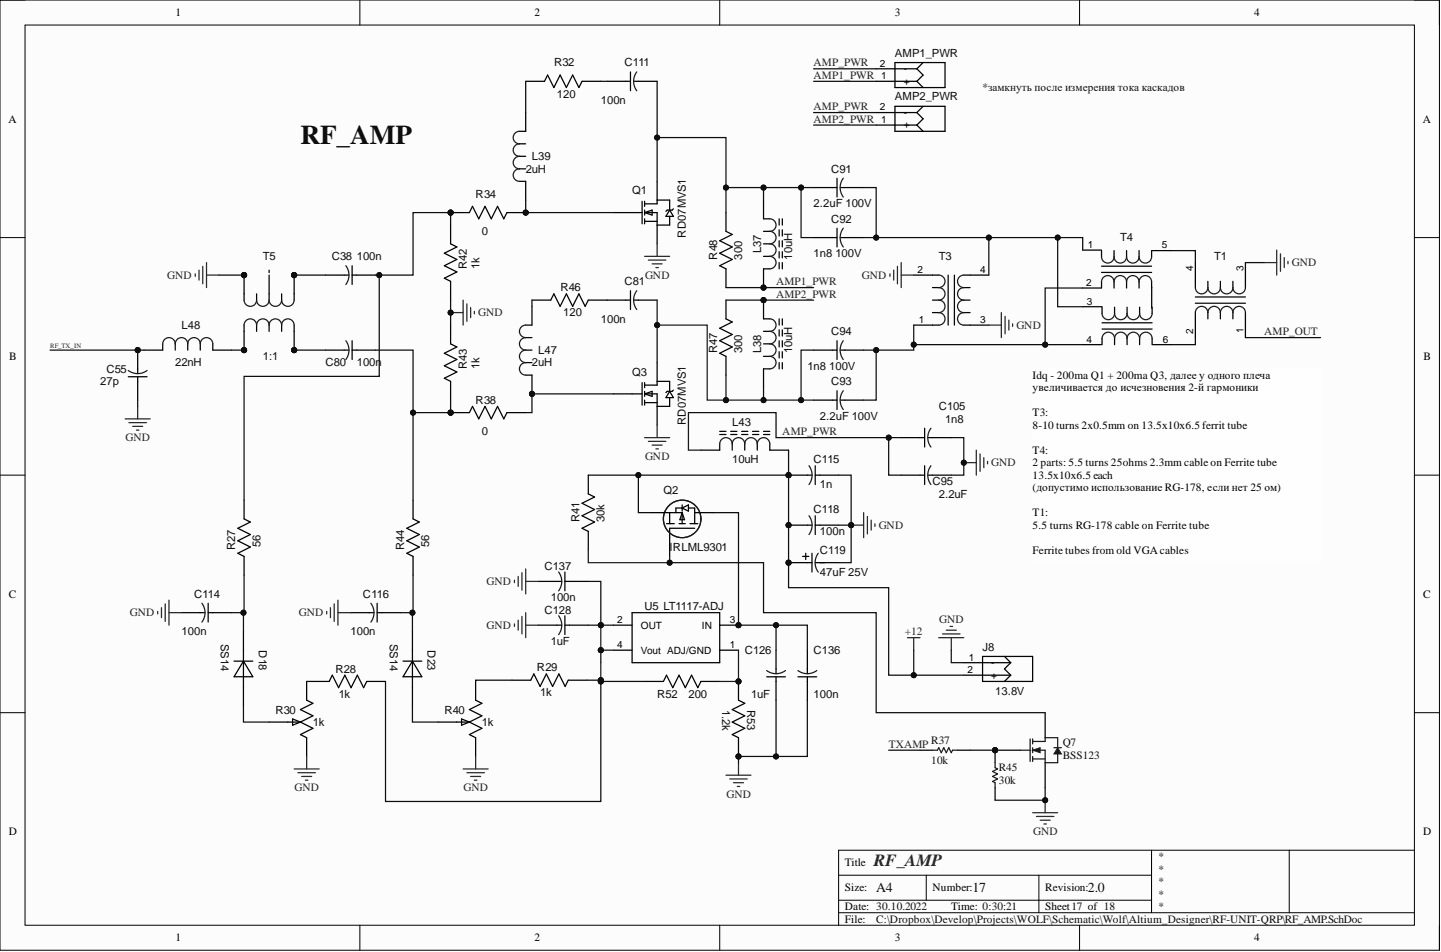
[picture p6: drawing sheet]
<svg xmlns="http://www.w3.org/2000/svg" width="292mm" height="193mm" viewBox="0 0 292 193" stroke-linecap="round" stroke-linejoin="round" font-family="sans-serif">
<defs><g id="words">
<text font-size="5.5" fill="#0e0e0e" x="60.9" y="29.2">RF_AMP</text>
<text font-size="3.5" fill="#262626" x="177.1" y="175.6">RF_AMP</text>
<g font-size="2.8" fill="#0e0e0e">
<text x="177.6" y="180.9">A4</text>
<text x="197.1" y="180.9">17</text>
<text x="220.5" y="180.9">2.0</text>
</g>
<g font-size="2.3">
<text x="35.6" y="3.3">1</text>
<text x="108.3" y="3.3">2</text>
<text x="181.4" y="3.3">3</text>
<text x="254.2" y="3.3">4</text>
<text x="1.7" y="24.8">A</text>
<text x="288.4" y="24.8">A</text>
<text x="1.9" y="73">B</text>
<text x="209.3" y="76.8">Idq - 200ma Q1 + 200ma Q3, далее у одного плеча</text>
<text x="288.6" y="73">B</text>
<text x="209.3" y="79.3">увеличивается до исчезновения 2-й гармоники</text>
<text x="209.3" y="84.4">T3:</text>
<text x="209.3" y="86.9">8-10 turns 2x0.5mm on 13.5х10х6.5 ferrit tube</text>
<text x="209.3" y="92">T4:</text>
<text x="209.3" y="94.5">2 parts: 5.5 turns 25ohms 2.3mm cable on Ferrite tube</text>
<text x="209.3" y="97.1">13.5х10x6.5 each</text>
<text x="209.3" y="99.6">(допустимо использование RG-178, если нет 25 ом)</text>
<text x="209.3" y="104.7">T1:</text>
<text x="209.3" y="107.2">5.5 turns RG-178 cable on Ferrite tube</text>
<text x="209.3" y="112.3">Ferrite tubes from old VGAcables</text>
<text x="1.8" y="121.1">C</text>
<text x="288.5" y="121.1">C</text>
<text x="1.8" y="169.3">D</text>
<text x="288.5" y="169.3">D</text>
<text x="171.3" y="175.6">Title</text>
<text x="171.3" y="180.7">Size:</text>
<text x="171.3" y="184.5">Date: 30.10.2022</text>
<text x="189" y="180.7">Number:</text>
<text x="192.8" y="184.5">Time: 0:30:21</text>
<text x="211.9" y="180.7">Revision:</text>
<text x="211.9" y="184.5">Sheet17 of 18</text>
<text x="35.6" y="190.8">1</text>
<text x="108.3" y="190.8">2</text>
<text x="171.3" y="187">File:</text>
<text x="181.4" y="190.8">3</text>
<text x="254.2" y="190.8">4</text>
</g>
<g font-size="2.3" fill="#0e0e0e">
<text x="181.4" y="11.5">AMP1_PWR</text>
<text x="112.3" y="13.4">R32</text>
<text x="126.6" y="13.4">C111</text>
<text x="112.9" y="19.8">120</text>
<text x="121.8" y="21">100n</text>
<text x="181.4" y="20.4">AMP2_PWR</text>
<text x="199.2" y="18.5">*замкнуть после измерения тока каскадов</text>
<text x="106.6" y="35">2uH</text>
<text x="107.8" y="32.4">L39</text>
<text x="168.5" y="35">C91</text>
<text x="96.4" y="40">R34</text>
<text x="128.1" y="39.4">Q1</text>
<text x="164.9" y="42">2.2uF 100V</text>
<text x="97.7" y="47.7">0</text>
<text x="168.5" y="45.1">C92</text>
<text x="53.3" y="52.7">T5</text>
<text x="67.2" y="52.7">C38</text>
<text x="72.3" y="52.7">100n</text>
<text x="139" y="48.2" transform="rotate(-90 139 48.2)">RD07MVS1</text>
<text x="145.4" y="52.6" transform="rotate(-90 145.4 52.6)">R48</text>
<text x="150.5" y="52.6" transform="rotate(-90 150.5 52.6)">300</text>
<text x="154.3" y="51.4" transform="rotate(-90 154.3 51.4)">L37</text>
<text x="160.6" y="52.6" transform="rotate(-90 160.6 52.6)">10uH</text>
<text x="164.9" y="52.1">1n8 100V</text>
<text x="190.3" y="52.7">T3</text>
<text x="227.1" y="48.9">T4</text>
<text x="246.1" y="52.7">T1</text>
<text x="94.6" y="54.5" transform="rotate(-90 94.6 54.5)">R42</text>
<text x="97.2" y="54.5" transform="rotate(-90 97.2 54.5)">1k</text>
<text x="113.6" y="59.1">R46</text>
<text x="126.6" y="57.8">C81</text>
<text x="114.2" y="64.1">120</text>
<text x="121.8" y="65.4">100n</text>
<text x="36.8" y="66.7">L48</text>
<text x="109.1" y="71.7">L47</text>
<text x="145.4" y="71.6" transform="rotate(-90 145.4 71.6)">R47</text>
<text x="150.5" y="71.6" transform="rotate(-90 150.5 71.6)">300</text>
<text x="154.3" y="71.6" transform="rotate(-90 154.3 71.6)">L38</text>
<text x="160.6" y="71.6" transform="rotate(-90 160.6 71.6)">10uH</text>
<text x="168.5" y="67.9">C94</text>
<text x="21.6" y="75.5">C55</text>
<text x="35.5" y="74.3">22nH</text>
<text x="53.3" y="73">1:1</text>
<text x="66" y="74.3">C80</text>
<text x="72.3" y="74.3">100n</text>
<text x="94.6" y="74.8" transform="rotate(-90 94.6 74.8)">R43</text>
<text x="97.2" y="74.8" transform="rotate(-90 97.2 74.8)">1k</text>
<text x="107.8" y="74.3">2uH</text>
<text x="128.1" y="76.1">Q3</text>
<text x="163.7" y="74.9">1n8 100V</text>
<text x="20.3" y="78.1">27p</text>
<text x="96.4" y="81.9">R38</text>
<text x="168.5" y="78.1">C93</text>
<text x="190.3" y="83.1">C105</text>
<text x="97.7" y="88.2">0</text>
<text x="139" y="86.2" transform="rotate(-90 139 86.2)">RD07MVS1</text>
<text x="148.4" y="86.3">L43</text>
<text x="166.2" y="85.1">2.2uF 100V</text>
<text x="191.6" y="85.7">1n8</text>
<text x="148.4" y="93.9">10uH</text>
<text x="164.9" y="93.9">C115</text>
<text x="134.5" y="100.2">Q2</text>
<text x="166.2" y="99">1n</text>
<text x="189" y="98.3">C95</text>
<text x="190.3" y="100.9">2.2uF</text>
<text x="117.5" y="105.9" transform="rotate(-90 117.5 105.9)">R41</text>
<text x="122.5" y="105.9" transform="rotate(-90 122.5 105.9)">30k</text>
<text x="164.9" y="104.1">C118</text>
<text x="47.7" y="111.5" transform="rotate(-90 47.7 111.5)">R27</text>
<text x="52.8" y="110.9" transform="rotate(-90 52.8 110.9)">56</text>
<text x="82" y="111.5" transform="rotate(-90 82 111.5)">R44</text>
<text x="87" y="110.9" transform="rotate(-90 87 110.9)">56</text>
<text x="135.7" y="111.7">I</text>
<text x="136.4" y="111.7">RLML9301</text>
<text x="166.2" y="108.5">100n</text>
<text x="166.2" y="112.3">C119</text>
<text x="110.4" y="115.5">C137</text>
<text x="166.2" y="116.8">47uF 25V</text>
<text x="39.3" y="121.1">C114</text>
<text x="73.6" y="121.1">C116</text>
<text x="110.4" y="124.4">C128</text>
<text x="111.6" y="121.8">100n</text>
<text x="130.7" y="123.7">U5 LT1117-ADJ</text>
<text x="36.8" y="128.7">100n</text>
<text x="44.7" y="130.5" transform="rotate(90 44.7 130.5)">SS14</text>
<text x="52.4" y="131.8" transform="rotate(90 52.4 131.8)">D18</text>
<text x="71" y="128.7">100n</text>
<text x="79" y="130.5" transform="rotate(90 79 130.5)">SS14</text>
<text x="86.7" y="131.8" transform="rotate(90 86.7 131.8)">D23</text>
<text x="111.6" y="130.7">1uF</text>
<text x="199.2" y="131.9">J8</text>
<text x="68" y="136.4">R28</text>
<text x="108.8" y="136.1">R29</text>
<text x="151" y="132.6">C126</text>
<text x="164.9" y="132.6">C136</text>
<text x="68.7" y="141.4">1k</text>
<text x="109.5" y="141.2">1k</text>
<text x="133.2" y="141.4">R52</text>
<text x="139.5" y="141.4">200</text>
<text x="146.4" y="143.9" transform="rotate(90 146.4 143.9)">1.2k</text>
<text x="151.5" y="143.9" transform="rotate(90 151.5 143.9)">R53</text>
<text x="152.2" y="141.4">1uF</text>
<text x="164.9" y="141.4">100n</text>
<text x="201.7" y="140.8">13.8V</text>
<text x="55.8" y="144.6">R30</text>
<text x="63.4" y="147.2">1k</text>
<text x="90.1" y="144.6">R40</text>
<text x="97.7" y="147.2">1k</text>
<text x="188.8" y="150.8">R37</text>
<text x="188.8" y="154.9">10k</text>
<text x="215.4" y="151.3">Q7</text>
<text x="215.4" y="153.8">BSS123</text>
<text x="202.5" y="156.4">R45</text>
<text x="202.5" y="158.9">30k</text>
<text x="234.7" y="174.4">*</text>
<text x="234.7" y="176.9">*</text>
<text x="234.7" y="179.4">*</text>
<text x="234.7" y="182">*</text>
<text x="234.7" y="184.5">*</text>
<text x="177.6" y="187">C:\Dropbox\Develop\Projects\WOLF\Schematic\Wolf\Altium_Designer\RF-UNIT-QRP\RF_AMP.SchDoc</text>
</g>
<g font-size="2.3" fill="#262626">
<text x="164.9" y="13.4">AMP_PWR</text>
<text x="164.9" y="16">AMP1_PWR</text>
<text x="164.9" y="22.3">AMP_PWR</text>
<text x="164.9" y="24.8">AMP2_PWR</text>
<text x="261.8" y="54">GND</text>
<text x="33.9" y="56.5">GND</text>
<text x="130.8" y="56.5">GND</text>
<text x="157.3" y="57.8">AMP1_PWR</text>
<text x="174.7" y="56.5">GND</text>
<text x="96.9" y="64.1">GND</text>
<text x="157.3" y="60.3">AMP2_PWR</text>
<text x="206" y="66.7">GND</text>
<text x="256.3" y="67.9">AMP_OUT</text>
<text x="25.5" y="89.5">GND</text>
<text x="158.6" y="88.2">AMP_PWR</text>
<text x="130.8" y="93.3">GND</text>
<text x="200.9" y="94.5">GND</text>
<text x="178.1" y="107.2">GND</text>
<text x="98.6" y="118.6">GND</text>
<text x="26.3" y="124.9">GND</text>
<text x="60.6" y="124.9">GND</text>
<text x="98.6" y="127.5">GND</text>
<text x="183.4" y="128.7">+12</text>
<text x="190.4" y="126.2">GND</text>
<text x="180.1" y="151.6">TXAMP</text>
<text x="59.7" y="160.4">GND</text>
<text x="94" y="160.4">GND</text>
<text x="147.2" y="161.7">GND</text>
<text x="209.4" y="169.3">GND</text>
</g>
<g font-size="2">
<text x="178.4" y="13.5">2</text>
<text x="178.6" y="16.1">1</text>
<text x="183.2" y="14.6">-</text>
<text x="183.2" y="17.2">+</text>
<text x="178.4" y="22.4">2</text>
<text x="183.2" y="23.5">-</text>
<text x="178.6" y="24.9">1</text>
<text x="183.2" y="26">+</text>
<text x="220.5" y="50.3">1</text>
<text x="235.5" y="50.4">5</text>
<text x="186" y="55.3">2</text>
<text x="198.7" y="55.3">4</text>
<text x="220.1" y="58">2</text>
<text x="241.9" y="55" transform="rotate(-90 241.9 55)">4</text>
<text x="252" y="55" transform="rotate(-90 252 55)">3</text>
<text x="186.2" y="65.5">1</text>
<text x="198.7" y="65.5">3</text>
<text x="220.3" y="61.8">3</text>
<text x="220.2" y="69.4">4</text>
<text x="235.7" y="69.4">6</text>
<text x="241.9" y="67.7" transform="rotate(-90 241.9 67.7)">2</text>
<text x="252" y="67.4" transform="rotate(-90 252 67.4)">1</text>
<text x="125.1" y="131.4">4</text>
<text x="125.1" y="126.3">2</text>
<text x="129.9" y="127.4">OUT</text>
<text x="142.3" y="127.4">IN</text>
<text x="147.9" y="126.3">3</text>
<text x="147.9" y="131.4">1</text>
<text x="129.9" y="132.5">Vout ADJ/GND</text>
<text x="196.1" y="136.4">2</text>
<text x="196.4" y="133.9">1</text>
<text x="200.9" y="137.5">+</text>
<text x="200.9" y="135">-</text>
</g>
<text font-size="1.4" fill="#262626" x="10.1" y="70.6">RF_TX_IN</text>
</g></defs>
<path d="M0 0h291.8v192.6h-291.8z" fill-rule="evenodd" fill="#fcfcfc"/>
<path d="M0 0h291.8v192.6h-291.8z" fill="none" stroke="#000" stroke-width=".2"/>
<path d="M5.1 5.1h281.6v182.4h-281.6z" fill-rule="evenodd" fill="#fcfcfc"/>
<g fill="none" stroke="#000" stroke-width=".2">
<path d="M0 0h5.1M5.1 5.1h281.6v182.4h-281.6zM72.9 0v5.1M145.9 0v5.1M218.8 0v5.1M286.7 0h5.1v5.1M0 48.2h5.1M286.7 48.2h5.1M0 96.3h5.1M286.7 96.3h5.1M0 144.5h5.1M286.7 144.5h5.1"/>
<path d="M170 177.4h63.4M187.8 177.4v5.1M210.6 177.4v7.6M233.4 172.3v12.7M261.3 172.3v12.7M286.7 172.3h-116.7v15.2M72.9 187.5v5.1M145.9 187.5v5.1M170 185h116.7M170 182.5h63.4M218.8 187.5v5.1M291.8 187.5v5.1"/>
</g>
<path d="M106.6 16.5h3.8l.6-1.3 1.3 2.5 1.2-2.5 1.3 2.5 1.3-2.5 1.2 2.5 .7-1.2h3.8M107.8 60.8h3.8l.7-1.2 1.2 2.5 1.3-2.5 1.3 2.5 1.2-2.5 1.3 2.5 .7-1.3h3.8M83.7 101.4v3.8l1.3 .6-2.5 1.3 2.5 1.2-2.5 1.3 2.5 1.3-2.5 1.2 1.2 .7v3.8" fill="none" stroke="#000" stroke-width=".25"/>
<circle cx="149.7" cy="138.1" r=".51" fill="#0e0e0e"/>
<circle cx="149.7" cy="138.1" r=".51" fill="none" stroke="#0e0e0e" stroke-width=".2"/>
<circle cx="149.7" cy="153.3" r=".51" fill="#0e0e0e"/>
<circle cx="149.7" cy="153.3" r=".51" fill="none" stroke="#0e0e0e" stroke-width=".2"/>
<path d="M149.7 138.1v3.8l1.3 .7-2.6 1.2 2.6 1.3-2.6 1.3 2.6 1.2-2.6 1.3 1.3 .6" fill="none" stroke="#000" stroke-width=".25"/>
<circle cx="149.7" cy="138.1" r=".51" fill="#0e0e0e"/>
<circle cx="149.7" cy="138.1" r=".51" fill="none" stroke="#0e0e0e" stroke-width=".2"/>
<path d="M149.7 149.5v3.8" fill="none" stroke="#000" stroke-width=".25"/>
<circle cx="149.7" cy="153.3" r=".51" fill="#0e0e0e"/>
<circle cx="149.7" cy="153.3" r=".51" fill="none" stroke="#0e0e0e" stroke-width=".2"/>
<path d="M127.8 58.9v3.8M91.3 65.9v3.8l1.3 .6-2.5 1.3 2.5 1.3-2.5 1.2 2.5 1.3-2.5 1.3 1.2 .6v3.8M123.1 60.8h4.7M128.4 60.8h4.8M147.2 60.8v3.8l1.2 .7-2.5 1.2 2.5 1.3-2.5 1.3 2.5 1.2-2.5 1.3 1.3 .6v3.8M119.3 96.3v3.8l1.2 .6-2.5 1.3 2.5 1.3-2.5 1.2 2.5 1.3-2.5 1.3 1.3 .6v3.8M71 124.2h4.8M76.5 124.2h4.7M76.5 122.3v3.8M109.1 126.7h4.8M114.5 126.7h4.8M114.5 124.8v3.8" fill="none" stroke="#000" stroke-width=".25"/>
<path d="M129.1 58.9a3.2 3.2 0 0 0 0 3.8M75.2 122.3a3.2 3.2 0 0 1 0 3.8M113.2 124.8a3.2 3.2 0 0 1 0 3.8" fill="none" stroke="#1c1c1c" stroke-width=".25"/>
<circle cx="154.8" cy="60.8" r=".51" fill="#0e0e0e"/>
<circle cx="154.8" cy="60.8" r=".51" fill="none" stroke="#0e0e0e" stroke-width=".2"/>
<g fill="none" stroke="#000" stroke-width=".25">
<path d="M154.8 60.8v3.8h1.2M154.8 67.2h1.2M154.8 69.7h1.2M154.8 72.2h1.2M154.8 74.8h1.2M157.9 64.6v1.3M157.9 66.9v1.2M157.9 69.1v1.2M157.9 71.3v1.3M157.9 73.5v1.3M158.6 64.6v1.3M158.6 66.9v1.2"/>
<path d="M158.6 69.1v1.2M158.6 71.3v1.3M158.6 73.5v1.3"/>
</g>
<path d="M156 64.6a1.27 1.27 0 0 1 1.3 1.3 1.27 1.27 0 0 1-1.3 1.3 1.27 1.27 0 0 1 1.3 1.2 1.27 1.27 0 0 1-1.3 1.3 1.27 1.27 0 0 1 1.3 1.3 1.27 1.27 0 0 1-1.3 1.2 1.27 1.27 0 0 1 1.3 1.3 1.27 1.27 0 0 1-1.3 1.3" fill="none" stroke="#1c1c1c" stroke-width=".25"/>
<circle cx="154.8" cy="60.8" r=".51" fill="#0e0e0e"/>
<circle cx="154.8" cy="60.8" r=".51" fill="none" stroke="#0e0e0e" stroke-width=".2"/>
<g fill="none" stroke="#000" stroke-width=".25">
<path d="M164.9 38h4.8M169.7 36.1v3.8M170.3 38h4.8M164.9 48.2h4.8M169.7 46.3v3.8M170.3 48.2h4.8M154.8 74.8v3.8M164.9 71h4.8M169.7 69.1v3.8M169.7 79.2v3.8M170.3 71h4.8M164.9 81.1h4.8"/>
<path d="M170.3 81.1h4.8M155.4 137.2h3.8M157.3 131.8v4.8M157.3 137.2v4.7M195.4 136.9h9.5M195.4 134.3h9.5M199.2 133.1h10.1v5h-10.1zM203.6 133.1l1.3 1.2M204.9 136.9l-1.3 1.2M204.9 134.3l-1.3 1.3 1.3 1.3"/>
</g>
<path d="M170.9 36.1a3.2 3.2 0 0 0 0 3.8M170.9 46.3a3.2 3.2 0 0 0 0 3.8M170.9 79.2a3.2 3.2 0 0 0 0 3.8M170.9 69.1a3.2 3.2 0 0 0 0 3.8M155.4 135.9a3.2 3.2 0 0 0 3.8 0" fill="none" stroke="#1c1c1c" stroke-width=".25"/>
<circle cx="49.5" cy="55.8" r=".51" fill="#0e0e0e"/>
<circle cx="49.5" cy="55.8" r=".51" fill="none" stroke="#0e0e0e" stroke-width=".2"/>
<circle cx="59.6" cy="55.8" r=".51" fill="#0e0e0e"/>
<circle cx="59.6" cy="55.8" r=".51" fill="none" stroke="#0e0e0e" stroke-width=".2"/>
<circle cx="49.5" cy="71" r=".51" fill="#0e0e0e"/>
<circle cx="49.5" cy="71" r=".51" fill="none" stroke="#0e0e0e" stroke-width=".2"/>
<circle cx="59.6" cy="71" r=".51" fill="#0e0e0e"/>
<circle cx="59.6" cy="71" r=".51" fill="none" stroke="#0e0e0e" stroke-width=".2"/>
<circle cx="59.6" cy="71" r=".51" fill="#0e0e0e"/>
<circle cx="59.6" cy="71" r=".51" fill="none" stroke="#0e0e0e" stroke-width=".2"/>
<circle cx="49.5" cy="71" r=".51" fill="#0e0e0e"/>
<circle cx="49.5" cy="71" r=".51" fill="none" stroke="#0e0e0e" stroke-width=".2"/>
<circle cx="49.5" cy="55.8" r=".51" fill="#0e0e0e"/>
<circle cx="49.5" cy="55.8" r=".51" fill="none" stroke="#0e0e0e" stroke-width=".2"/>
<circle cx="59.6" cy="55.8" r=".51" fill="#0e0e0e"/>
<circle cx="59.6" cy="55.8" r=".51" fill="none" stroke="#0e0e0e" stroke-width=".2"/>
<path d="M49.5 55.8v5M52 59.6v1.2M54.6 59.6v1.2M57.1 59.6v1.2M59.6 59.6v1.2M49.5 65.9v1.3M52 65.9v1.3M54.6 65.9v1.3M57.1 65.9v1.3M59.6 65.9v1.3" fill="none" stroke="#000" stroke-width=".25"/>
<path d="M49.5 60.8a1.27 1.27 0 0 0 1.2 1.3 1.27 1.27 0 0 0 1.3-1.3 1.27 1.27 0 0 0 1.3 1.3 1.27 1.27 0 0 0 1.3-1.3 1.27 1.27 0 0 0 1.2 1.3 1.27 1.27 0 0 0 1.3-1.3 1.27 1.27 0 0 0 1.3 1.3 1.27 1.27 0 0 0 1.2-1.3M49.5 65.9a1.27 1.27 0 0 1 1.2-1.3 1.27 1.27 0 0 1 1.3 1.3 1.27 1.27 0 0 1 1.3-1.3 1.27 1.27 0 0 1 1.3 1.3 1.27 1.27 0 0 1 1.2-1.3 1.27 1.27 0 0 1 1.3 1.3 1.27 1.27 0 0 1 1.3-1.3 1.27 1.27 0 0 1 1.2 1.3" fill="none" stroke="#1c1c1c" stroke-width=".25"/>
<circle cx="49.5" cy="55.8" r=".51" fill="#0e0e0e"/>
<circle cx="49.5" cy="55.8" r=".51" fill="none" stroke="#0e0e0e" stroke-width=".2"/>
<path d="M54.6 55.8v3.8M59.6 55.8v3.8" fill="none" stroke="#000" stroke-width=".25"/>
<circle cx="59.6" cy="55.8" r=".51" fill="#0e0e0e"/>
<circle cx="59.6" cy="55.8" r=".51" fill="none" stroke="#0e0e0e" stroke-width=".2"/>
<path d="M49.5 67.2v3.8" fill="none" stroke="#000" stroke-width=".25"/>
<circle cx="49.5" cy="71" r=".51" fill="#0e0e0e"/>
<circle cx="49.5" cy="71" r=".51" fill="none" stroke="#0e0e0e" stroke-width=".2"/>
<path d="M59.6 67.2v3.8" fill="none" stroke="#000" stroke-width=".25"/>
<circle cx="59.6" cy="71" r=".51" fill="#0e0e0e"/>
<circle cx="59.6" cy="71" r=".51" fill="none" stroke="#0e0e0e" stroke-width=".2"/>
<path d="M59.6 70.5v.5" fill="none" stroke="#000" stroke-width=".25"/>
<circle cx="59.6" cy="71" r=".51" fill="#0e0e0e"/>
<circle cx="59.6" cy="71" r=".51" fill="none" stroke="#0e0e0e" stroke-width=".2"/>
<path d="M49.5 70.5v.5" fill="none" stroke="#000" stroke-width=".25"/>
<circle cx="49.5" cy="71" r=".51" fill="#0e0e0e"/>
<circle cx="49.5" cy="71" r=".51" fill="none" stroke="#0e0e0e" stroke-width=".2"/>
<path d="M49.5 55.8v.5" fill="none" stroke="#000" stroke-width=".25"/>
<circle cx="49.5" cy="55.8" r=".51" fill="#0e0e0e"/>
<circle cx="49.5" cy="55.8" r=".51" fill="none" stroke="#0e0e0e" stroke-width=".2"/>
<path d="M59.6 55.8v.5" fill="none" stroke="#000" stroke-width=".25"/>
<circle cx="59.6" cy="55.8" r=".51" fill="#0e0e0e"/>
<circle cx="59.6" cy="55.8" r=".51" fill="none" stroke="#0e0e0e" stroke-width=".2"/>
<path d="M123.1 16.5h4.7M127.8 14.6v3.8M128.4 16.5h4.8M54.6 54.8v.5M91.3 45.6v3.8l1.3 .7-2.5 1.2 2.5 1.3-2.5 1.3 2.5 1.2-2.5 1.3 1.2 .6v3.8M147.2 43.1v3.8l1.2 .6-2.5 1.3 2.5 1.3-2.5 1.2 2.5 1.3-2.5 1.3 1.3 .6v3.8M96.4 138.1v3.8l1.3 .7-2.6 1.2 2.6 1.3-2.6 1.3M130.7 138.1h3.8l.6-1.2 1.3 2.5 1.2-2.5 1.3 2.5 1.3-2.5 1.3 2.5 .6-1.3h3.8M88.8 146.4h6.3M93.6 145.7l1.5 .7-1.5 .6zM95.1 146.4l2.6 1.2-2.6 1.3 1.3 .6v3.8" fill="none" stroke="#000" stroke-width=".25"/>
<path d="M129.1 14.6a3.2 3.2 0 0 0 0 3.8" fill="none" stroke="#1c1c1c" stroke-width=".25"/>
<circle cx="154.8" cy="58.3" r=".51" fill="#0e0e0e"/>
<circle cx="154.8" cy="58.3" r=".51" fill="none" stroke="#0e0e0e" stroke-width=".2"/>
<g fill="none" stroke="#000" stroke-width=".25">
<path d="M154.8 40.6v3.8h1.2M154.8 46.9h1.2M154.8 49.4h1.2M154.8 52h1.2M156 54.5h-1.2v3.8M157.9 44.4v1.2M157.9 46.6v1.2M157.9 48.8v1.3M157.9 51v1.3M157.9 53.2v1.3M158.6 44.4v1.2M158.6 46.6v1.2"/>
<path d="M158.6 48.8v1.3M158.6 51v1.3M158.6 53.2v1.3"/>
</g>
<path d="M156 44.4a1.27 1.27 0 0 1 1.3 1.2 1.27 1.27 0 0 1-1.3 1.3 1.27 1.27 0 0 1 1.3 1.3 1.27 1.27 0 0 1-1.3 1.2 1.27 1.27 0 0 1 1.3 1.3 1.27 1.27 0 0 1-1.3 1.3 1.27 1.27 0 0 1 1.3 1.2 1.27 1.27 0 0 1-1.3 1.3" fill="none" stroke="#1c1c1c" stroke-width=".25"/>
<circle cx="154.8" cy="58.3" r=".51" fill="#0e0e0e"/>
<circle cx="154.8" cy="58.3" r=".51" fill="none" stroke="#0e0e0e" stroke-width=".2"/>
<g fill="none" stroke="#000" stroke-width=".25">
<path d="M66 71h4.7M71.4 71h4.7M71.4 69.1v3.8M145.9 87.4h1.3M145.9 88.1h1.3M145.9 90v1.2h-3.8M148.1 87.4h1.3M148.1 88.1h1.3M148.4 90v1.2M150.3 87.4h1.3M150.3 88.1h1.3M151 90v1.2"/>
<path d="M152.6 87.4h1.2M152.6 88.1h1.2M153.5 90v1.2M154.8 87.4h1.2M154.8 88.1h1.2M156 90v1.2h3.8M131.9 103.9h6.4M135.1 106.1h1.6M135.7 103.9v2.2M137.6 106.1h1.3M138.3 103l1.2-.7v1.3zM138.3 103.9l.5 1.4h-1z"/>
<path d="M138.3 102.3v1.3M138.3 103.9v2.2M138.3 103h-1.3v.9M139.5 103h1.3v3.1M139.9 106.1h1.6M140.8 107.1h-5.1v5.7M140.8 103.9h3.8M81.7 134h3.8M83.6 128v15.2M83.6 134l1.9 3.2h-3.8z"/>
</g>
<g fill="none" stroke="#1c1c1c" stroke-width=".25">
<path d="M70.1 69.1a3.2 3.2 0 0 1 0 3.8M145.9 90a1.27 1.27 0 0 1 1.3-1.3 1.27 1.27 0 0 1 1.2 1.3 1.27 1.27 0 0 1 1.3-1.3 1.27 1.27 0 0 1 1.3 1.3 1.27 1.27 0 0 1 1.2-1.3 1.27 1.27 0 0 1 1.3 1.3 1.27 1.27 0 0 1 1.3-1.3 1.27 1.27 0 0 1 1.2 1.3"/>
<circle cx="138.3" cy="105.2" r="3.8"/>
</g>
<circle cx="91.3" cy="83.6" r=".51" fill="#0e0e0e"/>
<circle cx="91.3" cy="83.6" r=".51" fill="none" stroke="#0e0e0e" stroke-width=".2"/>
<path d="M91.3 83.6h3.8l.7-1.2 1.2 2.5 1.3-2.5 1.3 2.5 1.3-2.5 1.2 2.5 .7-1.3" fill="none" stroke="#000" stroke-width=".25"/>
<circle cx="91.3" cy="83.6" r=".51" fill="#0e0e0e"/>
<circle cx="91.3" cy="83.6" r=".51" fill="none" stroke="#0e0e0e" stroke-width=".2"/>
<g fill="none" stroke="#000" stroke-width=".25">
<path d="M133.2 36.8v4.5h-2.5M66 55.8h4.7M71.4 55.8h4.7M71.4 53.9v3.8M124.3 43.1h5.9M130.2 40.8v4.6M130.7 43.1h2.5v6.3M130.7 43.1l1.5-.5v1zM130.7 40.8v1M130.7 42.6v1M130.7 44.4v1M130.7 44.9h2.5"/>
<path d="M133.2 40.6h2.5v2M135.7 42.6l.8 1.3h-1.5zM135.7 43.9v1.7h-2.5M136.5 42.3l-.3 .3h-1l-.2 .2M102.8 83.6h3.8"/>
</g>
<path d="M70.1 53.9a3.2 3.2 0 0 1 0 3.8" fill="none" stroke="#1c1c1c" stroke-width=".25"/>
<circle cx="91.3" cy="43.1" r=".51" fill="#0e0e0e"/>
<circle cx="91.3" cy="43.1" r=".51" fill="none" stroke="#0e0e0e" stroke-width=".2"/>
<circle cx="106.6" cy="43.1" r=".51" fill="#0e0e0e"/>
<circle cx="106.6" cy="43.1" r=".51" fill="none" stroke="#0e0e0e" stroke-width=".2"/>
<path d="M91.3 43.1h3.8l.7-1.3 1.2 2.6 1.3-2.6 1.3 2.6 1.3-2.6 1.2 2.6 .7-1.3" fill="none" stroke="#000" stroke-width=".25"/>
<circle cx="91.3" cy="43.1" r=".51" fill="#0e0e0e"/>
<circle cx="91.3" cy="43.1" r=".51" fill="none" stroke="#0e0e0e" stroke-width=".2"/>
<path d="M102.8 43.1h3.8" fill="none" stroke="#000" stroke-width=".25"/>
<circle cx="106.6" cy="43.1" r=".51" fill="#0e0e0e"/>
<circle cx="106.6" cy="43.1" r=".51" fill="none" stroke="#0e0e0e" stroke-width=".2"/>
<path d="M182.7 96.3h4.7M187.4 94.4v3.8M188.1 96.3h4.7" fill="none" stroke="#000" stroke-width=".25"/>
<path d="M188.7 94.4a3.1 3.1 0 0 0 0 3.8" fill="none" stroke="#1c1c1c" stroke-width=".25"/>
<circle cx="159.8" cy="96.3" r=".51" fill="#0e0e0e"/>
<circle cx="159.8" cy="96.3" r=".51" fill="none" stroke="#0e0e0e" stroke-width=".2"/>
<path d="M159.8 96.3h4.8M165.3 96.3h4.7M165.3 94.4v3.8" fill="none" stroke="#000" stroke-width=".25"/>
<path d="M164 94.4a3.2 3.2 0 0 1 0 3.8" fill="none" stroke="#1c1c1c" stroke-width=".25"/>
<circle cx="159.8" cy="96.3" r=".51" fill="#0e0e0e"/>
<circle cx="159.8" cy="96.3" r=".51" fill="none" stroke="#0e0e0e" stroke-width=".2"/>
<circle cx="159.8" cy="106.4" r=".51" fill="#0e0e0e"/>
<circle cx="159.8" cy="106.4" r=".51" fill="none" stroke="#0e0e0e" stroke-width=".2"/>
<path d="M159.8 106.4h4.8M165.3 106.4h4.7M165.3 104.5v3.8" fill="none" stroke="#000" stroke-width=".25"/>
<path d="M164 104.5a3.2 3.2 0 0 1 0 3.9" fill="none" stroke="#1c1c1c" stroke-width=".25"/>
<circle cx="159.8" cy="106.4" r=".51" fill="#0e0e0e"/>
<circle cx="159.8" cy="106.4" r=".51" fill="none" stroke="#0e0e0e" stroke-width=".2"/>
<g fill="none" stroke="#000" stroke-width=".25">
<path d="M124.3 79.8h5.9M130.2 77.6v4.5M130.7 79.8h2.5v6.4M130.7 79.8l1.5-.5v1zM130.7 77.6v1M130.7 79.3v1M133.2 77.3h2.5v2M133.2 73.5v4.6h-2.5M135.7 79.3l.8 1.3h-1.5zM136.5 79.1l-.3 .2h-1l-.2 .3M130.7 81.1v1M130.7 81.6h2.5"/>
<path d="M135.7 80.6v1.8h-2.5"/>
</g>
<circle cx="159.8" cy="114.1" r=".51" fill="#0e0e0e"/>
<circle cx="159.8" cy="114.1" r=".51" fill="none" stroke="#0e0e0e" stroke-width=".2"/>
<path d="M159.8 114.1h4.8M162.7 112.8h1.3M163.3 112.1v1.3M164.6 112.1v3.9M165.2 114.1h4.8" fill="none" stroke="#000" stroke-width=".25"/>
<path d="M165.9 112.1a3.2 3.2 0 0 0 0 3.9" fill="none" stroke="#1c1c1c" stroke-width=".25"/>
<circle cx="159.8" cy="114.1" r=".51" fill="#0e0e0e"/>
<circle cx="159.8" cy="114.1" r=".51" fill="none" stroke="#0e0e0e" stroke-width=".2"/>
<path d="M182.7 88.7h4.7M187.4 86.8v3.8M188.1 88.7h4.7" fill="none" stroke="#000" stroke-width=".25"/>
<path d="M188.7 86.8a3.1 3.1 0 0 0 0 3.8" fill="none" stroke="#1c1c1c" stroke-width=".25"/>
<circle cx="149.7" cy="126.7" r=".51" fill="#0e0e0e"/>
<circle cx="149.7" cy="126.7" r=".51" fill="none" stroke="#0e0e0e" stroke-width=".2"/>
<path d="M124.3 131.8h3.8M128.1 124.2h17.8v10.1h-17.8zM145.9 126.7h3.8" fill="none" stroke="#000" stroke-width=".25"/>
<circle cx="149.7" cy="126.7" r=".51" fill="#0e0e0e"/>
<circle cx="149.7" cy="126.7" r=".51" fill="none" stroke="#0e0e0e" stroke-width=".2"/>
<path d="M124.3 126.7h3.8M145.9 131.8h3.8" fill="none" stroke="#000" stroke-width=".25"/>
<path d="M172.5 106.4h2.6M175.1 103.9v5.1M175.8 104.7v3.5M176.6 105.4v2.1M177.4 106.2v.5M183.9 129.3h2.6M185.2 129.3v2.5M190.3 129.3h5.1M191.1 128.5h3.5M191.8 127.7h2M192.6 127h.5M192.8 129.3v2.5" fill="none" stroke="#262626" stroke-width=".25"/>
<circle cx="172.5" cy="106.4" r=".51" fill="#0e0e0e"/>
<circle cx="172.5" cy="106.4" r=".51" fill="none" stroke="#0e0e0e" stroke-width=".2"/>
<path d="M195.4 93.8h2.5M197.9 91.2v5.1M198.7 92v3.6M199.4 92.8v2M200.2 93.5v.5" fill="none" stroke="#262626" stroke-width=".25"/>
<circle cx="195.4" cy="93.8" r=".51" fill="#0e0e0e"/>
<circle cx="195.4" cy="93.8" r=".51" fill="none" stroke="#0e0e0e" stroke-width=".2"/>
<g fill="none" stroke="#262626" stroke-width=".25">
<path d="M130.7 52h5M131.4 52.7h3.6M132.2 53.5h2M133 54.2h.5M133.2 49.4v2.6M180.4 55.5v.5M181.2 54.7v2.1M181.9 54v3.5M182.7 53.2v5.1M182.7 55.8h2.5M256.3 53.2h2.5M258.8 50.7v5.1"/>
<path d="M259.6 51.5v3.5M260.3 52.2v2M261.1 53v.5M91.3 63.4h2.6M93.9 60.8v5.1M94.6 61.6v3.5M95.4 62.4v2M96.2 63.1v.5M200.4 65.9h2.6M203 63.4v5M203.7 64.1v3.6M204.5 64.9v2"/>
<path d="M205.3 65.6v.6M130.7 88.7h5M131.4 89.5h3.6M132.2 90.2h2M133 91h.5M133.2 86.2v2.5M66.2 123.9v.5M67 123.2v2M67.7 122.4v3.6M68.5 121.7v5M68.5 124.2h2.5M104.3 126.5v.5"/>
<path d="M105 125.7v2M105.8 124.9v3.6M106.6 124.2v5.1M106.6 126.7h2.5M93.9 155.9h5.1M94.6 156.6h3.6M95.4 157.4h2M96.2 158.1h.5M96.4 153.3v2.6M147.2 157.1h5M147.9 157.9h3.6M148.7 158.7h2"/>
<path d="M149.4 159.4h.6M149.7 154.6v2.5"/>
</g>
<path d="M185.2 55.8h5.1M189 58.3h1.3M192.2 55.8v10.1M193.5 55.8v10.1M195.4 58.3h1.2M195.4 55.8h5M185.2 65.9h5.1M189 63.4h1.3M189 60.8h1.3M195.4 63.4h1.2M195.4 60.8h1.2M195.4 65.9h5" fill="none" stroke="#000" stroke-width=".25"/>
<path d="M190.3 55.8a1.27 1.27 0 0 1 1.3 1.2 1.27 1.27 0 0 1-1.3 1.3 1.27 1.27 0 0 1 1.3 1.3 1.27 1.27 0 0 1-1.3 1.2 1.27 1.27 0 0 1 1.3 1.3 1.27 1.27 0 0 1-1.3 1.3 1.27 1.27 0 0 1 1.3 1.2 1.27 1.27 0 0 1-1.3 1.3M195.4 55.8a1.27 1.27 0 0 0-1.3 1.2 1.27 1.27 0 0 0 1.3 1.3 1.27 1.27 0 0 0-1.3 1.3 1.27 1.27 0 0 0 1.3 1.2 1.27 1.27 0 0 0-1.3 1.3 1.27 1.27 0 0 0 1.3 1.3 1.27 1.27 0 0 0-1.3 1.2 1.27 1.27 0 0 0 1.3 1.3" fill="none" stroke="#1c1c1c" stroke-width=".25"/>
<circle cx="91.3" cy="63.4" r=".51" fill="#0e0e0e"/>
<circle cx="91.3" cy="63.4" r=".51" fill="none" stroke="#0e0e0e" stroke-width=".2"/>
<g fill="none" stroke="#000" stroke-width=".25">
<path d="M49.5 101.4v3.8l1.2 .6-2.5 1.3 2.5 1.2-2.5 1.3 2.5 1.3-2.5 1.2 1.3 .7v3.8M109.1 117.9h4.8M114.5 117.9h4.8M114.5 116v3.8M36.8 124.2h4.8M42.2 124.2h4.7M42.2 122.3v3.8M47.4 134h3.9M49.3 128v15.2M49.3 134l2 3.2h-3.9zM62.2 138.1v3.8l1.2 .7-2.5 1.2 2.5 1.3-2.5 1.3M62.9 138.1h3.8l.7-1.2 1.2 2.5 1.3-2.5 1.3 2.5 1.2-2.5 1.3 2.5 .6-1.3h3.8"/>
<path d="M103.8 137.9h3.8l.6-1.3 1.3 2.5 1.3-2.5 1.2 2.5 1.3-2.5 1.3 2.5 .6-1.2h3.8M161.7 137.2h3.9M163.7 131.8v4.8M163.7 137.2v4.7M54.6 146.4h6.3M59.3 145.7l1.6 .7-1.6 .6zM60.9 146.4l2.5 1.2-2.5 1.3 1.3 .6v3.8"/>
</g>
<path d="M113.2 115.9a3.2 3.2 0 0 1 0 3.9M40.9 122.3a3.2 3.2 0 0 1 0 3.8M161.7 135.9a3.2 3.2 0 0 0 3.9 0" fill="none" stroke="#1c1c1c" stroke-width=".25"/>
<g fill="none" stroke="#262626" stroke-width=".25">
<path d="M104.3 117.6v.5M105 116.8v2.1M105.8 116.1v3.5M106.6 115.3v5.1M106.6 117.9h2.5M32 123.9v.5M32.7 123.2v2M33.5 122.4v3.6M34.3 121.7v5M34.3 124.2h2.5M59.6 155.9h5.1M60.4 156.6h3.5"/>
<path d="M61.1 157.4h2.1M61.9 158.1h.5M62.2 153.3v2.6"/>
</g>
<circle cx="201.7" cy="152.1" r=".51" fill="#0e0e0e"/>
<circle cx="201.7" cy="152.1" r=".51" fill="none" stroke="#0e0e0e" stroke-width=".2"/>
<path d="M201.7 152.1h5.1M211.9 144.5v5" fill="none" stroke="#000" stroke-width=".25"/>
<circle cx="201.7" cy="152.1" r=".51" fill="#0e0e0e"/>
<circle cx="201.7" cy="152.1" r=".51" fill="none" stroke="#0e0e0e" stroke-width=".2"/>
<path d="M211.9 154.6v5.1" fill="none" stroke="#000" stroke-width=".25"/>
<path d="M206.8 152.1h2M208.8 149.8v4.5M209.3 150.3h2.6M209.3 152.1h2.6v2.5M209.3 153.8h2.6M209.3 149.8v1M209.3 151.6v1M209.3 153.3v1" fill="none" stroke="#1c1c1c" stroke-width=".25"/>
<path d="M209.3 152.1l1.5-.5v1z" fill="#1c1c1c"/>
<path d="M209.3 152.1l1.5-.5v1z" fill="none" stroke="#1c1c1c" stroke-width=".2"/>
<path d="M211.9 150.3v-.8h2.5v2.1M214.4 152.8v1.8h-2.5" fill="none" stroke="#1c1c1c" stroke-width=".25"/>
<path d="M214.4 151.6l.8 1.2h-1.6z" fill="#1c1c1c"/>
<path d="M214.4 151.6l.8 1.2h-1.6z" fill="none" stroke="#1c1c1c" stroke-width=".2"/>
<path d="M213.6 151.6h1.6" fill="none" stroke="#1c1c1c" stroke-width=".25"/>
<circle cx="201.7" cy="152.1" r=".51" fill="#0e0e0e"/>
<circle cx="201.7" cy="152.1" r=".51" fill="none" stroke="#0e0e0e" stroke-width=".2"/>
<path d="M201.7 152.1v2.5" fill="none" stroke="#000" stroke-width=".25"/>
<circle cx="201.7" cy="152.1" r=".51" fill="#0e0e0e"/>
<circle cx="201.7" cy="152.1" r=".51" fill="none" stroke="#0e0e0e" stroke-width=".2"/>
<path d="M201.7 159.7v2.5" fill="none" stroke="#000" stroke-width=".25"/>
<path d="M201.7 154.6v1l.5 .3-1 .5 1 .5-1 .5 1 .5-1 .5 .5 .3v1" fill="none" stroke="#1c1c1c" stroke-width=".25"/>
<path d="M209.3 164.7h5.1M210.1 165.5h3.5M210.8 166.3h2.1M211.6 167h.5M211.9 162.2v2.5" fill="none" stroke="#262626" stroke-width=".25"/>
<circle cx="211.9" cy="162.2" r=".51" fill="#0e0e0e"/>
<circle cx="211.9" cy="162.2" r=".51" fill="none" stroke="#0e0e0e" stroke-width=".2"/>
<path d="M105.3 36.8h1.3v3.8M105.3 34.2h1.3M105.3 31.7h1.3M105.3 29.2h1.3M106.6 22.8v3.8h-1.3M186.5 152.1h2.5M194.1 152.1h2.5" fill="none" stroke="#000" stroke-width=".25"/>
<path d="M105.3 26.6a1.27 1.27 0 0 0-1.3 1.3 1.27 1.27 0 0 0 1.3 1.3 1.27 1.27 0 0 0-1.3 1.2 1.27 1.27 0 0 0 1.3 1.3 1.27 1.27 0 0 0-1.3 1.3 1.27 1.27 0 0 0 1.3 1.2 1.27 1.27 0 0 0-1.3 1.3 1.27 1.27 0 0 0 1.3 1.3M189 152.1h1l.3-.5 .5 1 .5-1 .5 1 .5-1 .5 1 .3-.5h1" fill="none" stroke="#1c1c1c" stroke-width=".25"/>
<circle cx="107.8" cy="79.8" r=".51" fill="#0e0e0e"/>
<circle cx="107.8" cy="79.8" r=".51" fill="none" stroke="#0e0e0e" stroke-width=".2"/>
<path d="M106.6 76h1.2v3.8M106.6 73.5h1.2M106.6 71h1.2M106.6 68.4h1.2M106.6 65.9h1.2" fill="none" stroke="#000" stroke-width=".25"/>
<path d="M106.6 65.9a1.27 1.27 0 0 0-1.3 1.3 1.27 1.27 0 0 0 1.3 1.2 1.27 1.27 0 0 0-1.3 1.3 1.27 1.27 0 0 0 1.3 1.3 1.27 1.27 0 0 0-1.3 1.2 1.27 1.27 0 0 0 1.3 1.3 1.27 1.27 0 0 0-1.3 1.3 1.27 1.27 0 0 0 1.3 1.2" fill="none" stroke="#1c1c1c" stroke-width=".25"/>
<circle cx="107.8" cy="79.8" r=".51" fill="#0e0e0e"/>
<circle cx="107.8" cy="79.8" r=".51" fill="none" stroke="#0e0e0e" stroke-width=".2"/>
<path d="M107.8 62.1v3.8" fill="none" stroke="#000" stroke-width=".25"/>
<path d="M209.3 74.8h58.4v39.3h-58.4z" fill-rule="evenodd" fill="#fefefe"/>
<path d="M209.3 74.8h58.4v39.3h-58.4z" fill="none" stroke="#fefefe" stroke-width=".2"/>
<path d="M39.6 55.5v.5M40.3 54.7v2.1M41.1 54v3.5M41.9 53.2v5.1M41.9 55.8h2.5" fill="none" stroke="#262626" stroke-width=".25"/>
<path d="M33 69.7v1.3h-3.8M35.5 69.7v1.3M38.1 69.7v1.3M40.6 69.7v1.3M43.1 69.7v1.3h3.8" fill="none" stroke="#000" stroke-width=".25"/>
<path d="M33 69.7a1.27 1.27 0 0 1 1.3-1.3 1.27 1.27 0 0 1 1.2 1.3 1.27 1.27 0 0 1 1.3-1.3 1.27 1.27 0 0 1 1.3 1.3 1.27 1.27 0 0 1 1.2-1.3 1.27 1.27 0 0 1 1.3 1.3 1.27 1.27 0 0 1 1.3-1.3 1.27 1.27 0 0 1 1.2 1.3" fill="none" stroke="#1c1c1c" stroke-width=".25"/>
<circle cx="27.9" cy="71" r=".51" fill="#0e0e0e"/>
<circle cx="27.9" cy="71" r=".51" fill="none" stroke="#0e0e0e" stroke-width=".2"/>
<path d="M26 76.4h3.8M27.9 71v4.7M27.9 76.4v4.7" fill="none" stroke="#000" stroke-width=".25"/>
<path d="M26 75.1a3.2 3.2 0 0 0 3.8 0" fill="none" stroke="#1c1c1c" stroke-width=".25"/>
<circle cx="27.9" cy="71" r=".51" fill="#0e0e0e"/>
<circle cx="27.9" cy="71" r=".51" fill="none" stroke="#0e0e0e" stroke-width=".2"/>
<path d="M25.4 84.9h5M26.1 85.7h3.6M26.9 86.4h2M27.7 87.2h.5M27.9 82.4v2.5" fill="none" stroke="#262626" stroke-width=".25"/>
<g fill="none" stroke="#000" stroke-width=".25">
<path d="M177.6 13.9h8.3M177.6 16.5h8.3M181.4 12.7h10.2v5h-10.2zM185.9 16.5l1.2 1.2M185.9 13.9l1.2 1.3-1.2 1.3M187.1 12.7l-1.2 1.2M177.6 22.8h8.3M177.6 25.4h8.3M181.4 21.5h10.2v5.1h-10.2zM185.9 25.4l1.2 1.2M185.9 22.8l1.2 1.3-1.2 1.3M187.1 21.5l-1.2 1.3"/>
<path d="M219.4 58.4h3.8M219.5 50.7h3.8M223.3 50.8v1.3M223.3 57.1v1.3M223.3 54h10.1M223.3 55.2h10.1M225.8 50.8v1.3M225.8 57.1v1.3M228.4 50.8v1.3M228.4 57.1v1.3M230.9 50.8v1.3M230.9 57.1v1.3"/>
<path d="M233.4 50.8v1.3M233.4 57.1v1.3M233.5 58.2v4.3M233.6 50.8h3.8M242.3 53.2v5.1M244.8 57v1.3M247.4 57v1.3M249.9 57v1.3M252.5 53.2v5.1M219.5 69.9h3.8M219.6 62.2h3.8M223.4 62.3v1.2"/>
<path d="M223.4 68.6v1.3M223.4 65.4h10.1M223.4 66.7h10.1M225.9 62.3v1.2M225.9 68.6v1.3M228.5 62.3v1.2M228.5 68.6v1.3M231 62.3v1.2M231 68.6v1.3M233.5 62.3v1.2M233.5 68.6v1.3M233.6 69.9h3.9"/>
<path d="M242.3 63.4v5M242.3 61.5h10.2M242.3 60.2h10.2M244.8 63.4v1.2M247.4 63.4v1.2M249.9 63.4v1.2M252.5 63.4v5"/>
</g>
<path d="M223.3 57.1a1.27 1.27 0 0 1 1.3-1.2 1.27 1.27 0 0 1 1.2 1.2 1.27 1.27 0 0 1 1.3-1.2 1.27 1.27 0 0 1 1.3 1.2 1.27 1.27 0 0 1 1.2-1.2 1.27 1.27 0 0 1 1.3 1.2 1.27 1.27 0 0 1 1.3-1.2 1.27 1.27 0 0 1 1.2 1.2M223.3 52.1a1.27 1.27 0 0 0 1.3 1.2 1.27 1.27 0 0 0 1.2-1.2 1.27 1.27 0 0 0 1.3 1.2 1.27 1.27 0 0 0 1.3-1.2 1.27 1.27 0 0 0 1.2 1.2 1.27 1.27 0 0 0 1.3-1.2 1.27 1.27 0 0 0 1.3 1.2 1.27 1.27 0 0 0 1.2-1.2M242.3 58.3a1.27 1.27 0 0 0 1.3 1.3 1.27 1.27 0 0 0 1.2-1.3 1.27 1.27 0 0 0 1.3 1.3 1.27 1.27 0 0 0 1.3-1.3 1.27 1.27 0 0 0 1.2 1.3 1.27 1.27 0 0 0 1.3-1.3 1.27 1.27 0 0 0 1.3 1.3 1.27 1.27 0 0 0 1.3-1.3M223.4 68.6a1.27 1.27 0 0 1 1.3-1.3 1.27 1.27 0 0 1 1.2 1.3 1.27 1.27 0 0 1 1.3-1.3 1.27 1.27 0 0 1 1.3 1.3 1.27 1.27 0 0 1 1.2-1.3 1.27 1.27 0 0 1 1.3 1.3 1.27 1.27 0 0 1 1.3-1.3 1.27 1.27 0 0 1 1.2 1.3M223.4 63.5a1.27 1.27 0 0 0 1.3 1.3 1.27 1.27 0 0 0 1.2-1.3 1.27 1.27 0 0 0 1.3 1.3 1.27 1.27 0 0 0 1.3-1.3 1.27 1.27 0 0 0 1.2 1.3 1.27 1.27 0 0 0 1.3-1.3 1.27 1.27 0 0 0 1.3 1.3 1.27 1.27 0 0 0 1.2-1.3M242.3 63.4a1.27 1.27 0 0 1 1.3-1.3 1.27 1.27 0 0 1 1.2 1.3 1.27 1.27 0 0 1 1.3-1.3 1.27 1.27 0 0 1 1.3 1.3 1.27 1.27 0 0 1 1.2-1.3 1.27 1.27 0 0 1 1.3 1.3 1.27 1.27 0 0 1 1.3-1.3 1.27 1.27 0 0 1 1.3 1.3" fill="none" stroke="#1c1c1c" stroke-width=".25"/>
<path d="M121.8 131.8v2.5" fill="none" stroke="#0e0e0e" stroke-width=".25"/>
<circle cx="121.8" cy="131.8" r=".51" fill="#0e0e0e"/>
<circle cx="121.8" cy="131.8" r=".51" fill="none" stroke="#0e0e0e" stroke-width=".2"/>
<path d="M147.2 76v5.1" fill="none" stroke="#0e0e0e" stroke-width=".25"/>
<circle cx="147.2" cy="81.1" r=".51" fill="#0e0e0e"/>
<circle cx="147.2" cy="81.1" r=".51" fill="none" stroke="#0e0e0e" stroke-width=".2"/>
<path d="M154.8 78.6v2.5" fill="none" stroke="#0e0e0e" stroke-width=".25"/>
<circle cx="154.8" cy="81.1" r=".51" fill="#0e0e0e"/>
<circle cx="154.8" cy="81.1" r=".51" fill="none" stroke="#0e0e0e" stroke-width=".2"/>
<path d="M154.8 38v2.6" fill="none" stroke="#0e0e0e" stroke-width=".25"/>
<circle cx="154.8" cy="38" r=".51" fill="#0e0e0e"/>
<circle cx="154.8" cy="38" r=".51" fill="none" stroke="#0e0e0e" stroke-width=".2"/>
<path d="M91.3 81.1v2.5" fill="none" stroke="#0e0e0e" stroke-width=".25"/>
<circle cx="91.3" cy="83.6" r=".51" fill="#0e0e0e"/>
<circle cx="91.3" cy="83.6" r=".51" fill="none" stroke="#0e0e0e" stroke-width=".2"/>
<path d="M91.3 43.1v2.5" fill="none" stroke="#0e0e0e" stroke-width=".25"/>
<circle cx="91.3" cy="43.1" r=".51" fill="#0e0e0e"/>
<circle cx="91.3" cy="43.1" r=".51" fill="none" stroke="#0e0e0e" stroke-width=".2"/>
<path d="M133.2 27.9v8.9" fill="none" stroke="#0e0e0e" stroke-width=".25"/>
<circle cx="133.2" cy="27.9" r=".51" fill="#0e0e0e"/>
<circle cx="133.2" cy="27.9" r=".51" fill="none" stroke="#0e0e0e" stroke-width=".2"/>
<path d="M185.2 131.8v5.1" fill="none" stroke="#0e0e0e" stroke-width=".25"/>
<circle cx="185.2" cy="136.9" r=".51" fill="#0e0e0e"/>
<circle cx="185.2" cy="136.9" r=".51" fill="none" stroke="#0e0e0e" stroke-width=".2"/>
<path d="M121.8 16.5h1.3M162.4 38h2.5" fill="none" stroke="#0e0e0e" stroke-width=".25"/>
<circle cx="162.4" cy="38" r=".51" fill="#0e0e0e"/>
<circle cx="162.4" cy="38" r=".51" fill="none" stroke="#0e0e0e" stroke-width=".2"/>
<path d="M129.4 96.3v7.6h2.5" fill="none" stroke="#0e0e0e" stroke-width=".25"/>
<circle cx="129.4" cy="96.3" r=".51" fill="#0e0e0e"/>
<circle cx="129.4" cy="96.3" r=".51" fill="none" stroke="#0e0e0e" stroke-width=".2"/>
<path d="M144.6 103.9h5.1v22.8h7.6v5.1" fill="none" stroke="#0e0e0e" stroke-width=".25"/>
<circle cx="157.3" cy="126.7" r=".51" fill="#0e0e0e"/>
<circle cx="157.3" cy="126.7" r=".51" fill="none" stroke="#0e0e0e" stroke-width=".2"/>
<circle cx="149.7" cy="126.7" r=".51" fill="#0e0e0e"/>
<circle cx="149.7" cy="126.7" r=".51" fill="none" stroke="#0e0e0e" stroke-width=".2"/>
<path d="M164.9 71h-2.5v10.1M192.8 131.8v2.5h2.6" fill="none" stroke="#0e0e0e" stroke-width=".25"/>
<circle cx="162.4" cy="81.1" r=".51" fill="#0e0e0e"/>
<circle cx="162.4" cy="81.1" r=".51" fill="none" stroke="#0e0e0e" stroke-width=".2"/>
<path d="M180.1 88.7v7.6h2.6" fill="none" stroke="#0e0e0e" stroke-width=".25"/>
<circle cx="180.1" cy="88.7" r=".51" fill="#0e0e0e"/>
<circle cx="180.1" cy="88.7" r=".51" fill="none" stroke="#0e0e0e" stroke-width=".2"/>
<path d="M119.3 126.7h5" fill="none" stroke="#0e0e0e" stroke-width=".25"/>
<circle cx="121.8" cy="126.7" r=".51" fill="#0e0e0e"/>
<circle cx="121.8" cy="126.7" r=".51" fill="none" stroke="#0e0e0e" stroke-width=".2"/>
<path d="M119.3 96.3h40.5" fill="none" stroke="#0e0e0e" stroke-width=".25"/>
<circle cx="129.4" cy="96.3" r=".51" fill="#0e0e0e"/>
<circle cx="129.4" cy="96.3" r=".51" fill="none" stroke="#0e0e0e" stroke-width=".2"/>
<circle cx="159.8" cy="96.3" r=".51" fill="#0e0e0e"/>
<circle cx="159.8" cy="96.3" r=".51" fill="none" stroke="#0e0e0e" stroke-width=".2"/>
<path d="M139.5 83.6h17.8v5.1h25.4" fill="none" stroke="#0e0e0e" stroke-width=".25"/>
<circle cx="180.1" cy="88.7" r=".51" fill="#0e0e0e"/>
<circle cx="180.1" cy="88.7" r=".51" fill="none" stroke="#0e0e0e" stroke-width=".2"/>
<path d="M147.2 38h15.2v10.2h2.5" fill="none" stroke="#0e0e0e" stroke-width=".25"/>
<circle cx="162.4" cy="38" r=".51" fill="#0e0e0e"/>
<circle cx="162.4" cy="38" r=".51" fill="none" stroke="#0e0e0e" stroke-width=".2"/>
<circle cx="154.8" cy="38" r=".51" fill="#0e0e0e"/>
<circle cx="154.8" cy="38" r=".51" fill="none" stroke="#0e0e0e" stroke-width=".2"/>
<circle cx="147.2" cy="38" r=".51" fill="#0e0e0e"/>
<circle cx="147.2" cy="38" r=".51" fill="none" stroke="#0e0e0e" stroke-width=".2"/>
<path d="M159.8 91.2v27.9h20.3v17.8h15.3" fill="none" stroke="#0e0e0e" stroke-width=".25"/>
<circle cx="185.2" cy="136.9" r=".51" fill="#0e0e0e"/>
<circle cx="185.2" cy="136.9" r=".51" fill="none" stroke="#0e0e0e" stroke-width=".2"/>
<circle cx="159.8" cy="114.1" r=".51" fill="#0e0e0e"/>
<circle cx="159.8" cy="114.1" r=".51" fill="none" stroke="#0e0e0e" stroke-width=".2"/>
<circle cx="159.8" cy="106.4" r=".51" fill="#0e0e0e"/>
<circle cx="159.8" cy="106.4" r=".51" fill="none" stroke="#0e0e0e" stroke-width=".2"/>
<circle cx="159.8" cy="96.3" r=".51" fill="#0e0e0e"/>
<circle cx="159.8" cy="96.3" r=".51" fill="none" stroke="#0e0e0e" stroke-width=".2"/>
<path d="M170 106.4h2.5" fill="none" stroke="#0e0e0e" stroke-width=".25"/>
<circle cx="172.5" cy="106.4" r=".51" fill="#0e0e0e"/>
<circle cx="172.5" cy="106.4" r=".51" fill="none" stroke="#0e0e0e" stroke-width=".2"/>
<path d="M170 96.3h2.5v17.8h-2.5" fill="none" stroke="#0e0e0e" stroke-width=".25"/>
<circle cx="172.5" cy="106.4" r=".51" fill="#0e0e0e"/>
<circle cx="172.5" cy="106.4" r=".51" fill="none" stroke="#0e0e0e" stroke-width=".2"/>
<path d="M192.8 88.7h2.6v7.6h-2.6" fill="none" stroke="#0e0e0e" stroke-width=".25"/>
<circle cx="195.4" cy="93.8" r=".51" fill="#0e0e0e"/>
<circle cx="195.4" cy="93.8" r=".51" fill="none" stroke="#0e0e0e" stroke-width=".2"/>
<path d="M133.2 65.9v7.6" fill="none" stroke="#0e0e0e" stroke-width=".25"/>
<circle cx="133.2" cy="65.9" r=".51" fill="#0e0e0e"/>
<circle cx="133.2" cy="65.9" r=".51" fill="none" stroke="#0e0e0e" stroke-width=".2"/>
<path d="M139.5 83.6v7.6h2.6M119.3 111.5v2.6h16.4v-1.3" fill="none" stroke="#1c1c1c" stroke-width=".25"/>
<circle cx="135.7" cy="114.1" r=".51" fill="#0e0e0e"/>
<circle cx="135.7" cy="114.1" r=".51" fill="none" stroke="#0e0e0e" stroke-width=".2"/>
<path d="M149.7 131.8v6.3h-3.8" fill="none" stroke="#1c1c1c" stroke-width=".25"/>
<circle cx="149.7" cy="138.1" r=".51" fill="#0e0e0e"/>
<circle cx="149.7" cy="138.1" r=".51" fill="none" stroke="#0e0e0e" stroke-width=".2"/>
<path d="M121.8 131.8h2.5" fill="none" stroke="#1c1c1c" stroke-width=".25"/>
<circle cx="121.8" cy="131.8" r=".51" fill="#0e0e0e"/>
<circle cx="121.8" cy="131.8" r=".51" fill="none" stroke="#0e0e0e" stroke-width=".2"/>
<path d="M121.8 126.7v5.1" fill="none" stroke="#1c1c1c" stroke-width=".25"/>
<circle cx="121.8" cy="131.8" r=".51" fill="#0e0e0e"/>
<circle cx="121.8" cy="131.8" r=".51" fill="none" stroke="#0e0e0e" stroke-width=".2"/>
<circle cx="121.8" cy="126.7" r=".51" fill="#0e0e0e"/>
<circle cx="121.8" cy="126.7" r=".51" fill="none" stroke="#0e0e0e" stroke-width=".2"/>
<path d="M76.1 71h7.6v12.6h7.6" fill="none" stroke="#0e0e0e" stroke-width=".25"/>
<circle cx="83.7" cy="83.6" r=".51" fill="#0e0e0e"/>
<circle cx="83.7" cy="83.6" r=".51" fill="none" stroke="#0e0e0e" stroke-width=".2"/>
<circle cx="91.3" cy="83.6" r=".51" fill="#0e0e0e"/>
<circle cx="91.3" cy="83.6" r=".51" fill="none" stroke="#0e0e0e" stroke-width=".2"/>
<path d="M157.3 141.9v11.4h-7.6v1.3" fill="none" stroke="#0e0e0e" stroke-width=".25"/>
<circle cx="149.7" cy="153.3" r=".51" fill="#0e0e0e"/>
<circle cx="149.7" cy="153.3" r=".51" fill="none" stroke="#0e0e0e" stroke-width=".2"/>
<circle cx="157.3" cy="153.3" r=".51" fill="#0e0e0e"/>
<circle cx="157.3" cy="153.3" r=".51" fill="none" stroke="#0e0e0e" stroke-width=".2"/>
<path d="M121.8 134.3v3.8" fill="none" stroke="#1c1c1c" stroke-width=".25"/>
<circle cx="121.8" cy="138.1" r=".51" fill="#0e0e0e"/>
<circle cx="121.8" cy="138.1" r=".51" fill="none" stroke="#0e0e0e" stroke-width=".2"/>
<circle cx="121.8" cy="137.9" r=".51" fill="#0e0e0e"/>
<circle cx="121.8" cy="137.9" r=".51" fill="none" stroke="#0e0e0e" stroke-width=".2"/>
<path d="M91.3 60.8v5.1" fill="none" stroke="#0e0e0e" stroke-width=".25"/>
<circle cx="91.3" cy="63.4" r=".51" fill="#0e0e0e"/>
<circle cx="91.3" cy="63.4" r=".51" fill="none" stroke="#0e0e0e" stroke-width=".2"/>
<path d="M83.6 124.2v3.8M83.6 143.2v3.2h5.2" fill="none" stroke="#0e0e0e" stroke-width=".25"/>
<circle cx="83.6" cy="124.2" r=".51" fill="#0e0e0e"/>
<circle cx="83.6" cy="124.2" r=".51" fill="none" stroke="#0e0e0e" stroke-width=".2"/>
<path d="M83.7 83.6v17.8" fill="none" stroke="#0e0e0e" stroke-width=".25"/>
<circle cx="83.7" cy="83.6" r=".51" fill="#0e0e0e"/>
<circle cx="83.7" cy="83.6" r=".51" fill="none" stroke="#0e0e0e" stroke-width=".2"/>
<path d="M49.3 124.2v3.8M49.3 143.2v3.2h5.3" fill="none" stroke="#0e0e0e" stroke-width=".25"/>
<circle cx="49.3" cy="124.2" r=".51" fill="#0e0e0e"/>
<circle cx="49.3" cy="124.2" r=".51" fill="none" stroke="#0e0e0e" stroke-width=".2"/>
<path d="M76.9 55.8v20.5h-27.4v25.1" fill="none" stroke="#0e0e0e" stroke-width=".25"/>
<circle cx="76.9" cy="55.8" r=".51" fill="#0e0e0e"/>
<circle cx="76.9" cy="55.8" r=".51" fill="none" stroke="#0e0e0e" stroke-width=".2"/>
<path d="M121.8 138.1h8.9" fill="none" stroke="#0e0e0e" stroke-width=".25"/>
<circle cx="121.8" cy="138.1" r=".51" fill="#0e0e0e"/>
<circle cx="121.8" cy="138.1" r=".51" fill="none" stroke="#0e0e0e" stroke-width=".2"/>
<path d="M49.5 116.6v7.6h-2.6" fill="none" stroke="#0e0e0e" stroke-width=".25"/>
<circle cx="49.3" cy="124.2" r=".51" fill="#0e0e0e"/>
<circle cx="49.3" cy="124.2" r=".51" fill="none" stroke="#0e0e0e" stroke-width=".2"/>
<path d="M83.7 116.6v7.6h-2.5" fill="none" stroke="#0e0e0e" stroke-width=".25"/>
<circle cx="83.6" cy="124.2" r=".51" fill="#0e0e0e"/>
<circle cx="83.6" cy="124.2" r=".51" fill="none" stroke="#0e0e0e" stroke-width=".2"/>
<path d="M62.2 138.1h.7M103.8 137.9h-7.4v.2M119 137.9h2.8" fill="none" stroke="#0e0e0e" stroke-width=".25"/>
<circle cx="121.8" cy="137.9" r=".51" fill="#0e0e0e"/>
<circle cx="121.8" cy="137.9" r=".51" fill="none" stroke="#0e0e0e" stroke-width=".2"/>
<path d="M119.3 117.9h2.5v8.8" fill="none" stroke="#0e0e0e" stroke-width=".25"/>
<circle cx="121.8" cy="126.7" r=".51" fill="#0e0e0e"/>
<circle cx="121.8" cy="126.7" r=".51" fill="none" stroke="#0e0e0e" stroke-width=".2"/>
<path d="M157.3 126.7h6.4v5.1" fill="none" stroke="#0e0e0e" stroke-width=".25"/>
<circle cx="157.3" cy="126.7" r=".51" fill="#0e0e0e"/>
<circle cx="157.3" cy="126.7" r=".51" fill="none" stroke="#0e0e0e" stroke-width=".2"/>
<path d="M163.7 141.9v11.4h-6.4" fill="none" stroke="#0e0e0e" stroke-width=".25"/>
<circle cx="157.3" cy="153.3" r=".51" fill="#0e0e0e"/>
<circle cx="157.3" cy="153.3" r=".51" fill="none" stroke="#0e0e0e" stroke-width=".2"/>
<path d="M211.9 159.7v2.5h-10.2" fill="none" stroke="#0e0e0e" stroke-width=".25"/>
<circle cx="211.9" cy="162.2" r=".51" fill="#0e0e0e"/>
<circle cx="211.9" cy="162.2" r=".51" fill="none" stroke="#0e0e0e" stroke-width=".2"/>
<path d="M196.6 152.1h5.1" fill="none" stroke="#0e0e0e" stroke-width=".25"/>
<circle cx="201.7" cy="152.1" r=".51" fill="#0e0e0e"/>
<circle cx="201.7" cy="152.1" r=".51" fill="none" stroke="#0e0e0e" stroke-width=".2"/>
<path d="M135.7 114.1h19.1v10.1h22.8v20.3h34.3M180.1 152.1h6.4" fill="none" stroke="#0e0e0e" stroke-width=".25"/>
<circle cx="135.7" cy="114.1" r=".51" fill="#0e0e0e"/>
<circle cx="135.7" cy="114.1" r=".51" fill="none" stroke="#0e0e0e" stroke-width=".2"/>
<path d="M121.8 137.9v24.6h-43.7v-24.4" fill="none" stroke="#0e0e0e" stroke-width=".25"/>
<circle cx="121.8" cy="138.1" r=".51" fill="#0e0e0e"/>
<circle cx="121.8" cy="138.1" r=".51" fill="none" stroke="#0e0e0e" stroke-width=".2"/>
<circle cx="121.8" cy="137.9" r=".51" fill="#0e0e0e"/>
<circle cx="121.8" cy="137.9" r=".51" fill="none" stroke="#0e0e0e" stroke-width=".2"/>
<path d="M133.2 16.5v11.4h14v15.2" fill="none" stroke="#0e0e0e" stroke-width=".25"/>
<circle cx="147.2" cy="38" r=".51" fill="#0e0e0e"/>
<circle cx="147.2" cy="38" r=".51" fill="none" stroke="#0e0e0e" stroke-width=".2"/>
<circle cx="133.2" cy="27.9" r=".51" fill="#0e0e0e"/>
<circle cx="133.2" cy="27.9" r=".51" fill="none" stroke="#0e0e0e" stroke-width=".2"/>
<path d="M106.6 16.5v6.3M106.6 40.6v2.5h17.7" fill="none" stroke="#0e0e0e" stroke-width=".25"/>
<circle cx="106.6" cy="43.1" r=".51" fill="#0e0e0e"/>
<circle cx="106.6" cy="43.1" r=".51" fill="none" stroke="#0e0e0e" stroke-width=".2"/>
<path d="M133.2 60.8v5.1h10.2v15.2h21.5" fill="none" stroke="#1c1c1c" stroke-width=".25"/>
<circle cx="133.2" cy="65.9" r=".51" fill="#0e0e0e"/>
<circle cx="133.2" cy="65.9" r=".51" fill="none" stroke="#0e0e0e" stroke-width=".2"/>
<circle cx="147.2" cy="81.1" r=".51" fill="#0e0e0e"/>
<circle cx="147.2" cy="81.1" r=".51" fill="none" stroke="#0e0e0e" stroke-width=".2"/>
<circle cx="154.8" cy="81.1" r=".51" fill="#0e0e0e"/>
<circle cx="154.8" cy="81.1" r=".51" fill="none" stroke="#0e0e0e" stroke-width=".2"/>
<circle cx="162.4" cy="81.1" r=".51" fill="#0e0e0e"/>
<circle cx="162.4" cy="81.1" r=".51" fill="none" stroke="#0e0e0e" stroke-width=".2"/>
<path d="M107.8 60.8v1.3M124.3 79.8h-16.5v3.8h-1.2" fill="none" stroke="#0e0e0e" stroke-width=".25"/>
<circle cx="107.8" cy="79.8" r=".51" fill="#0e0e0e"/>
<circle cx="107.8" cy="79.8" r=".51" fill="none" stroke="#0e0e0e" stroke-width=".2"/>
<path d="M59.6 55.8h6.4" fill="none" stroke="#0e0e0e" stroke-width=".25"/>
<circle cx="59.6" cy="55.8" r=".51" fill="#0e0e0e"/>
<circle cx="59.6" cy="55.8" r=".51" fill="none" stroke="#0e0e0e" stroke-width=".2"/>
<path d="M59.6 71h6.4" fill="none" stroke="#0e0e0e" stroke-width=".25"/>
<circle cx="59.6" cy="71" r=".51" fill="#0e0e0e"/>
<circle cx="59.6" cy="71" r=".51" fill="none" stroke="#0e0e0e" stroke-width=".2"/>
<path d="M44.4 55.8h5.1" fill="none" stroke="#0e0e0e" stroke-width=".25"/>
<circle cx="49.5" cy="55.8" r=".51" fill="#0e0e0e"/>
<circle cx="49.5" cy="55.8" r=".51" fill="none" stroke="#0e0e0e" stroke-width=".2"/>
<path d="M46.9 71h2.6" fill="none" stroke="#0e0e0e" stroke-width=".25"/>
<circle cx="49.5" cy="71" r=".51" fill="#0e0e0e"/>
<circle cx="49.5" cy="71" r=".51" fill="none" stroke="#0e0e0e" stroke-width=".2"/>
<path d="M10.1 71h19.1M27.9 81.1v1.3" fill="none" stroke="#0e0e0e" stroke-width=".25"/>
<circle cx="27.9" cy="71" r=".51" fill="#0e0e0e"/>
<circle cx="27.9" cy="71" r=".51" fill="none" stroke="#0e0e0e" stroke-width=".2"/>
<path d="M175.1 71h2.5v10.1h-2.5" fill="none" stroke="#0e0e0e" stroke-width=".25"/>
<circle cx="177.6" cy="71" r=".51" fill="#0e0e0e"/>
<circle cx="177.6" cy="71" r=".51" fill="none" stroke="#0e0e0e" stroke-width=".2"/>
<path d="M185.2 65.9v4" fill="none" stroke="#0e0e0e" stroke-width=".25"/>
<circle cx="185.2" cy="69.9" r=".51" fill="#0e0e0e"/>
<circle cx="185.2" cy="69.9" r=".51" fill="none" stroke="#0e0e0e" stroke-width=".2"/>
<path d="M219.5 69.9h-34.3v1.1h-7.6" fill="none" stroke="#0e0e0e" stroke-width=".25"/>
<circle cx="177.6" cy="71" r=".51" fill="#0e0e0e"/>
<circle cx="177.6" cy="71" r=".51" fill="none" stroke="#0e0e0e" stroke-width=".2"/>
<circle cx="185.2" cy="69.9" r=".51" fill="#0e0e0e"/>
<circle cx="185.2" cy="69.9" r=".51" fill="none" stroke="#0e0e0e" stroke-width=".2"/>
<circle cx="211.9" cy="69.9" r=".51" fill="#0e0e0e"/>
<circle cx="211.9" cy="69.9" r=".51" fill="none" stroke="#0e0e0e" stroke-width=".2"/>
<path d="M175.1 38h2.5v10.2h22.8v7.6" fill="none" stroke="#0e0e0e" stroke-width=".25"/>
<circle cx="177.6" cy="48.2" r=".51" fill="#0e0e0e"/>
<circle cx="177.6" cy="48.2" r=".51" fill="none" stroke="#0e0e0e" stroke-width=".2"/>
<circle cx="200.4" cy="48.2" r=".51" fill="#0e0e0e"/>
<circle cx="200.4" cy="48.2" r=".51" fill="none" stroke="#0e0e0e" stroke-width=".2"/>
<path d="M200.4 48.2h19.1v2.5" fill="none" stroke="#0e0e0e" stroke-width=".25"/>
<circle cx="200.4" cy="48.2" r=".51" fill="#0e0e0e"/>
<circle cx="200.4" cy="48.2" r=".51" fill="none" stroke="#0e0e0e" stroke-width=".2"/>
<circle cx="214.4" cy="48.2" r=".51" fill="#0e0e0e"/>
<circle cx="214.4" cy="48.2" r=".51" fill="none" stroke="#0e0e0e" stroke-width=".2"/>
<path d="M219.4 58.4h-7.5v11.5" fill="none" stroke="#0e0e0e" stroke-width=".25"/>
<circle cx="211.9" cy="69.9" r=".51" fill="#0e0e0e"/>
<circle cx="211.9" cy="69.9" r=".51" fill="none" stroke="#0e0e0e" stroke-width=".2"/>
<path d="M214.4 48.2v14h5.2" fill="none" stroke="#0e0e0e" stroke-width=".25"/>
<circle cx="214.4" cy="48.2" r=".51" fill="#0e0e0e"/>
<circle cx="214.4" cy="48.2" r=".51" fill="none" stroke="#0e0e0e" stroke-width=".2"/>
<path d="M175.1 48.2h2.5" fill="none" stroke="#0e0e0e" stroke-width=".25"/>
<circle cx="177.6" cy="48.2" r=".51" fill="#0e0e0e"/>
<circle cx="177.6" cy="48.2" r=".51" fill="none" stroke="#0e0e0e" stroke-width=".2"/>
<path d="M91.3 43.1h-7.6v12.7h-7.6" fill="none" stroke="#0e0e0e" stroke-width=".25"/>
<circle cx="76.9" cy="55.8" r=".51" fill="#0e0e0e"/>
<circle cx="76.9" cy="55.8" r=".51" fill="none" stroke="#0e0e0e" stroke-width=".2"/>
<circle cx="91.3" cy="43.1" r=".51" fill="#0e0e0e"/>
<circle cx="91.3" cy="43.1" r=".51" fill="none" stroke="#0e0e0e" stroke-width=".2"/>
<path d="M164.9 13.9h12.7M164.9 16.5h12.7M164.9 22.8h12.7M164.9 25.4h12.7M147.2 58.3h17.7" fill="none" stroke="#0e0e0e" stroke-width=".25"/>
<circle cx="154.8" cy="58.3" r=".51" fill="#0e0e0e"/>
<circle cx="154.8" cy="58.3" r=".51" fill="none" stroke="#0e0e0e" stroke-width=".2"/>
<path d="M147.2 60.8h17.7" fill="none" stroke="#0e0e0e" stroke-width=".25"/>
<circle cx="154.8" cy="60.8" r=".51" fill="#0e0e0e"/>
<circle cx="154.8" cy="60.8" r=".51" fill="none" stroke="#0e0e0e" stroke-width=".2"/>
<path d="M237.4 50.8h4.9v2.4M252.5 53.2h3.8M242.3 68.4v1.5h-4.8M252.5 68.4h15.2" fill="none" stroke="#0e0e0e" stroke-width=".25"/>
<use href="#words"/>
</svg>
